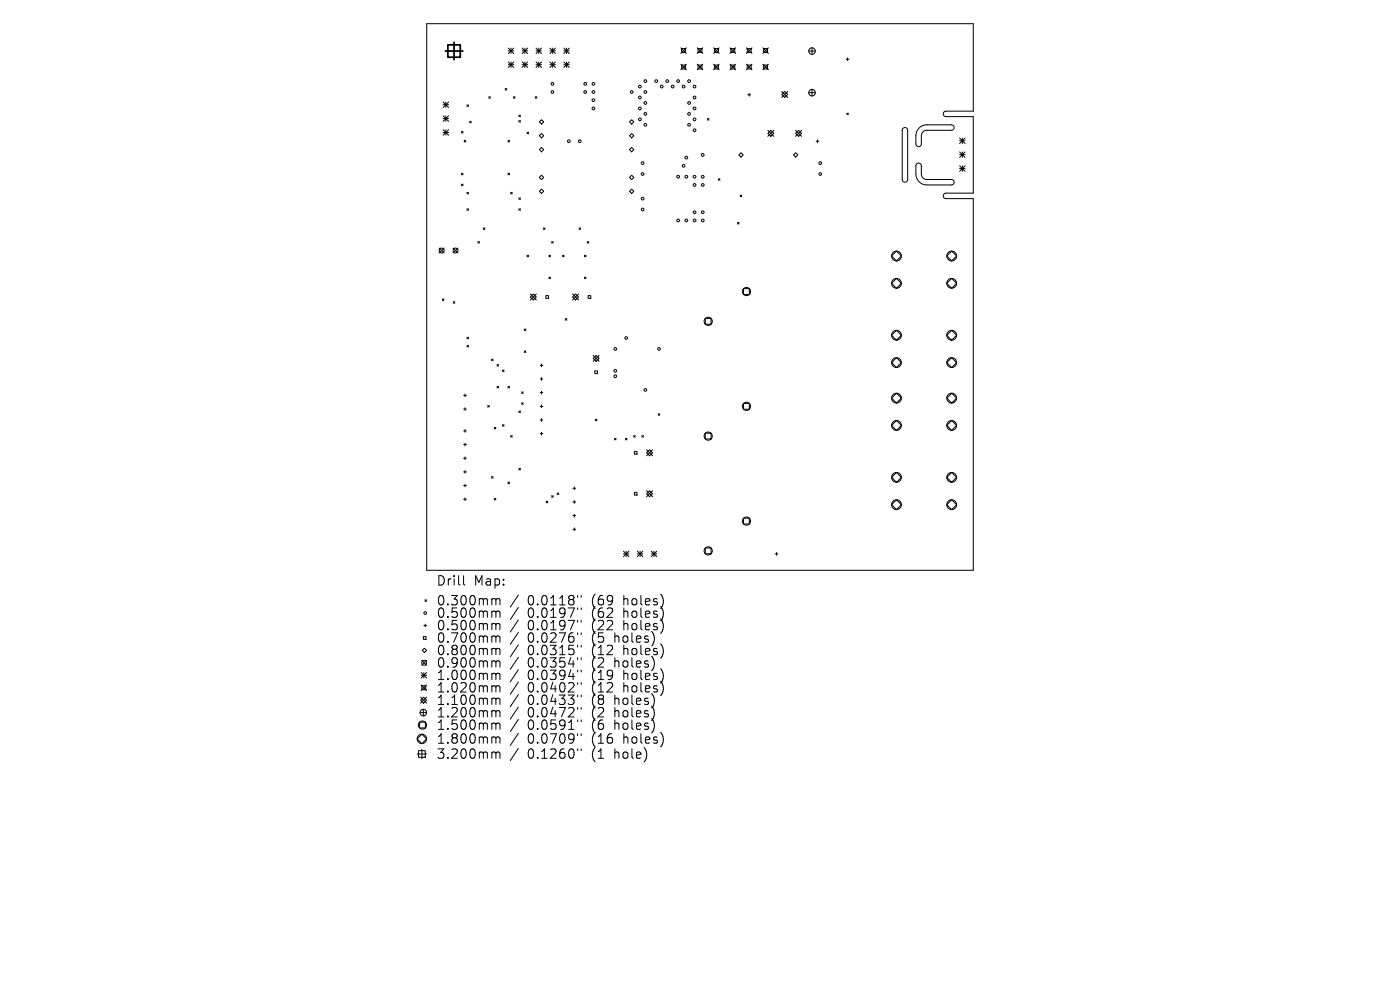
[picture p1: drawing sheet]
<svg xmlns="http://www.w3.org/2000/svg" width="297mm" height="210mm" viewBox="0 0 297 210" stroke-linecap="round" stroke-linejoin="round" font-family="sans-serif">
<defs><g id="words">
<g font-size="2.8">
<text x="92.5" y="124.5">Drill</text>
<text x="100.5" y="124.5">Map:</text>
<text x="92.5" y="128.7">0.300mm</text>
<text x="92.5" y="131.3">0.500mm</text>
<text x="111.9" y="128.7">0.0118&quot;</text>
<text x="111.9" y="131.3">0.0197&quot;</text>
<text x="125.7" y="128.7">(69</text>
<text x="125.7" y="131.3">(62</text>
<text x="132.5" y="128.7">holes)</text>
<text x="132.5" y="131.3">holes)</text>
<text x="92.5" y="134">0.500mm</text>
<text x="92.5" y="136.6">0.700mm</text>
<text x="111.9" y="134">0.0197&quot;</text>
<text x="111.9" y="136.6">0.0276&quot;</text>
<text x="125.7" y="134">(22</text>
<text x="125.7" y="136.6">(5</text>
<text x="130.6" y="136.6">holes)</text>
<text x="132.5" y="134">holes)</text>
<text x="92.5" y="139.3">0.800mm</text>
<text x="92.5" y="141.9">0.900mm</text>
<text x="111.9" y="139.3">0.0315&quot;</text>
<text x="111.9" y="141.9">0.0354&quot;</text>
<text x="125.7" y="139.3">(12</text>
<text x="125.7" y="141.9">(2</text>
<text x="130.6" y="141.9">holes)</text>
<text x="132.5" y="139.3">holes)</text>
<text x="92.5" y="144.5">1.000mm</text>
<text x="92.5" y="147.2">1.020mm</text>
<text x="92.5" y="149.8">1.100mm</text>
<text x="111.9" y="144.5">0.0394&quot;</text>
<text x="111.9" y="147.2">0.0402&quot;</text>
<text x="111.9" y="149.8">0.0433&quot;</text>
<text x="125.7" y="144.5">(19</text>
<text x="125.7" y="147.2">(12</text>
<text x="125.7" y="149.8">(8</text>
<text x="130.6" y="149.8">holes)</text>
<text x="132.5" y="144.5">holes)</text>
<text x="132.5" y="147.2">holes)</text>
<text x="92.5" y="152.5">1.200mm</text>
<text x="92.5" y="155.1">1.500mm</text>
<text x="111.9" y="152.5">0.0472&quot;</text>
<text x="111.9" y="155.1">0.0591&quot;</text>
<text x="125.7" y="152.5">(2</text>
<text x="125.7" y="155.1">(6</text>
<text x="130.6" y="152.5">holes)</text>
<text x="130.6" y="155.1">holes)</text>
<text x="92.5" y="158">1.800mm</text>
<text x="92.5" y="161.2">3.200mm</text>
<text x="111.9" y="158">0.0709&quot;</text>
<text x="111.9" y="161.2">0.1260&quot;</text>
<text x="125.7" y="158">(16</text>
<text x="125.7" y="161.2">(1</text>
<text x="130.6" y="161.2">hole)</text>
<text x="132.5" y="158">holes)</text>
</g>
</g></defs>
<g fill="none" stroke="#000" stroke-width=".21">
<path d="M90.5 5h116v18.6h-5.9l-.4 .2-.1 .4 .1 .3 .4 .2h5.9v16.3h-5.9l-.4 .2-.1 .4 .1 .3 .4 .2h5.9v78.9h-116zM107.2 18.8l.3 .3M107.5 18.8l-.3 .3M107.8 10.2l1.2 1.2M107.8 10.8h1.2M107.8 13.1l1.2 1.2M107.8 13.7h1.2M108.4 10.2v1.2M108.4 13.1v1.2M109 10.2l-1.2 1.2M109 13.1l-1.2 1.2M110.8 13.1l1.1 1.2"/>
<path d="M110.8 10.8h1.1M110.8 13.7h1.1M110.8 10.2l1.1 1.2M111.4 10.2v1.2M111.4 13.1v1.2M111.9 10.2l-1.1 1.2M111.9 13.1l-1.1 1.2M113.7 10.8h1.2M113.7 13.7h1.2M113.7 10.2l1.2 1.2M113.7 13.1l1.2 1.2M114.3 10.2v1.2"/>
<path d="M114.3 13.1v1.2M114.9 10.2l-1.2 1.2M114.9 13.1l-1.2 1.2M116.7 10.8h1.1M116.7 13.7h1.1M116.7 13.1l1.1 1.2M116.7 10.2l1.1 1.2M117.2 10.2v1.2M117.2 13.1v1.2M117.8 10.2l-1.1 1.2M117.8 13.1l-1.1 1.2M119.6 10.8h1.2"/>
<path d="M119.6 13.7h1.2M119.6 13.1l1.2 1.2M119.6 10.2l1.2 1.2M120.2 10.2v1.2M120.2 13.1v1.2M120.8 10.2l-1.2 1.2M120.8 13.1l-1.2 1.2M144.4 10.1l1.2 1.2M144.4 13.6l1.2 1.2M144.6 10.3h.8v.9h-.8zM144.6 13.8h.8v.8h-.8zM145.6 10.1l-1.2 1.2"/>
<path d="M145.6 13.6l-1.2 1.2M147.9 10.1l1.2 1.2M147.9 13.6l1.2 1.2M148.1 10.3h.8v.9h-.8zM148.1 13.8h.8v.8h-.8zM149.1 10.1l-1.2 1.2M149.1 13.6l-1.2 1.2M151.4 13.6l1.2 1.2M151.4 10.1l1.2 1.2M151.6 10.3h.8v.9h-.8zM151.6 13.8h.8v.8h-.8zM152.6 10.1l-1.2 1.2"/>
<path d="M152.6 13.6l-1.2 1.2M154.9 13.6l1.1 1.2M154.9 10.1l1.1 1.2M155 10.3h.9v.9h-.9zM155 13.8h.9v.8h-.9zM156 10.1l-1.1 1.2M156 13.6l-1.1 1.2M158.3 13.6l1.2 1.2M158.3 10.1l1.2 1.2M158.5 10.3h.9v.9h-.9zM158.5 13.8h.9v.8h-.9zM158.9 19.8v.6"/>
<path d="M159.5 10.1l-1.2 1.2M159.5 13.6l-1.2 1.2M161.8 13.6l1.2 1.2M161.8 10.1l1.2 1.2M162 10.3h.8v.9h-.8zM162 13.8h.8v.8h-.8zM163 10.1l-1.2 1.2M163 13.6l-1.2 1.2M165.8 19.4l1.3 1.3M166.5 19.4l.6 .6-.6 .7-.7-.7zM167.1 19.4l-1.3 1.3M171.6 10.8h1.4"/>
<path d="M171.6 19.7h1.4M172.3 10.1v1.4M172.3 19v1.4M179.5 12.6h.6M179.8 12.3v.6M94 21.6l1.2 1.2M94 22.2h1.2M94 24.6l1.2 1.1M94 25.2h1.2M94 27.5l1.2 1.2M94 28.1h1.2M94.6 21.6v1.2"/>
<path d="M94.6 24.6v1.1M94.6 27.5v1.2M95.2 21.6l-1.2 1.2M95.2 24.6l-1.2 1.1M95.2 27.5l-1.2 1.2M97.9 27.9l.3 .3M97.9 36.7l.3 .4M97.9 39.1l.3 .3M98.2 27.9l-.3 .3M98.2 36.7l-.3 .4M98.2 39.1l-.3 .3M98.5 29.8l.3 .3"/>
<path d="M98.8 29.8l-.3 .3M99 22.2l.4 .4M99.4 22.2l-.4 .4M99.6 25.7l.4 .4M100 25.7l-.4 .4M103.7 20.5l.3 .4M104 20.5l-.3 .4M107.7 29.8l.4 .3M107.7 36.7l.4 .4M108.1 29.8l-.4 .3M108.1 36.7l-.4 .4M108.9 20.5l.4 .4"/>
<path d="M109.3 20.5l-.4 .4M110.1 24.4l.3 .4M110.1 25.6l.3 .3M110.4 24.4l-.3 .4M110.4 25.6l-.3 .3M111.8 28l.4 .4M112.2 28l-.4 .4M113.5 20.5l.4 .4M113.9 20.5l-.4 .4M114.4 25.9l.5-.5 .4 .5-.4 .4zM114.4 28.8l.5-.5 .4 .5-.4 .5zM114.4 31.7l.5-.4 .4 .4-.4 .5z"/>
<path d="M114.4 37.6l.5-.4 .4 .4-.4 .5zM133.5 25.9l.5-.5 .5 .5-.5 .4zM133.5 28.8l.5-.5 .5 .5-.5 .5zM133.5 31.7l.5-.4 .5 .4-.5 .5zM133.5 37.6l.5-.4 .5 .4-.5 .5zM150.1 25.1l.3 .4M150.4 25.1l-.3 .4M152.4 37.9l.3 .3M152.7 37.9l-.3 .3M156.7 32.9l.5-.5 .5 .5-.5 .4zM158.6 20.1h.6M162.9 28.3l.6-.7 .7 .7-.7 .6z"/>
<path d="M162.9 27.6l1.3 1.3M164.2 27.6l-1.3 1.3M168.3 32.9l.5-.5 .5 .5-.5 .4zM168.8 28.3l.6-.7 .7 .7-.7 .6zM168.8 27.6l1.3 1.3M170.1 27.6l-1.3 1.3M173.1 30h.6M173.4 29.7v.5M179.6 24l.4 .3M180 24l-.4 .3M191.6 27.2l.6-.1 .4 .5v10.5l-.2 .4-.4 .2-.4-.2-.2-.4v-10.5zM194.5 34.8l.5-.2 .4 .3 .1 2a1.16 1.16 0 0 0 1.1 1.2h5.3l.4 .2 .1 .4-.1 .3-.4 .2h-5.3a2.32 2.32 0 0 1-2.3-2.3v-1.8z"/>
<path d="M195 27.2l.8-.6 .8-.1h5.3l.3 .1 .2 .4-.1 .4-.4 .2h-5.3a1.16 1.16 0 0 0-1.1 1.2l-.1 1.9-.3 .4h-.4l-.4-.5v-2l.2-.8zM203.6 29.3l1.1 1.1M203.6 29.9h1.1M203.6 32.2l1.1 1.2M203.6 32.8h1.1M203.6 35.2l1.1 1.1M203.6 35.8h1.1M204.2 29.3v1.1M204.2 32.2v1.2M204.2 35.2v1.1M204.7 29.3l-1.1 1.1M204.7 32.2l-1.1 1.2"/>
<path d="M204.7 35.2l-1.1 1.1M93.2 52.6l1 1.1M94.2 52.6l-1 1.1M96.1 52.6l1.1 1.1M97.2 52.6l-1.1 1.1M99 40.8l.4 .3M99 44.3l.4 .3M99.4 40.8l-.4 .3M99.4 44.3l-.4 .3M101.4 51.2l.3 .4M101.7 51.2l-.3 .4M102.5 48.3l.4 .4"/>
<path d="M102.9 48.3l-.4 .4M108.3 40.8l.4 .3M108.7 40.8l-.4 .3M110.1 42l.3 .3M110.1 44.3l.3 .3M110.4 42l-.3 .3M110.4 44.3l-.3 .3M111.8 54.1l.4 .4M112.2 54.1l-.4 .4M114.4 40.6l.5-.5 .4 .5-.4 .4zM115.3 48.3l.3 .4M115.6 48.3l-.3 .4"/>
<path d="M116.4 58.8l.4 .3M116.4 54.1l.4 .4M116.8 54.1l-.4 .4M116.8 58.8l-.4 .3M117 51.2l.4 .4M117.4 51.2l-.4 .4M119.3 54.1l.4 .4M119.7 54.1l-.4 .4M122.8 48.3l.4 .4M123.2 48.3l-.4 .4M124 58.8l.3 .3M124 54.1l.3 .4"/>
<path d="M124.3 58.8l-.3 .3M124.3 54.1l-.3 .4M124.6 51.2l.3 .4M124.9 51.2l-.3 .4M133.5 40.6l.5-.5 .5 .5-.5 .4zM156.4 47.2l.4 .3M156.8 47.2l-.4 .3M157 41.4l.4 .3M157.4 41.4l-.4 .3M189.1 54.3l1.1-1 1 1-1 1zM200.9 54.3l1-1 1 1-1 1zM93.8 63.4l.4 .4"/>
<path d="M94.2 63.4l-.4 .4M96.2 64l.3 .3M96.5 64l-.3 .3M99 71.5l.4 .4M99 73.3l.4 .3M99.4 71.5l-.4 .4M99.4 73.3l-.4 .3M104.3 76.2l.3 .3M104.6 76.2l-.3 .3M105.4 77.3l.4 .4M105.8 77.3l-.4 .4M106.6 78.5l.3 .3"/>
<path d="M106.9 78.5l-.3 .3M111.2 69.8l.4 .3M111.2 74.4l.4 .4M111.6 69.8l-.4 .3M111.6 74.4l-.4 .4M112.5 63l.6-.6 .7 .6-.7 .6zM112.5 62.4l1.3 1.2M113.8 62.4l-1.3 1.2M114.6 77.5h.6M114.9 77.2v.6M115.8 62.7h.6v.6h-.6zM119.9 67.6l.4 .3"/>
<path d="M120.3 67.6l-.4 .3M121.5 62.4l1.2 1.2M122.1 62.4l.6 .6-.6 .6-.6-.6zM122.7 62.4l-1.2 1.2M124.8 62.7h.5v.6h-.5zM125.8 76l.7-.6 .6 .6-.6 .7zM125.8 75.4l1.3 1.3M126.2 78.7h.6v.6h-.6zM127.1 75.4l-1.3 1.3M149.6 67.5h1.3v1.3h-1.3zM157.7 61.2h1.3v1.3h-1.3zM189.1 60.1l1.1-1 1 1-1 1z"/>
<path d="M189.1 71.1l1.1-1 1 1-1 1.1zM189.1 76.9l1.1-1 1 1-1 1.1zM200.9 60.1l1-1 1 1-1 1zM200.9 71.1l1-1 1 1-1 1.1zM200.9 76.9l1-1 1 1-1 1.1zM98.4 83.9h.5M98.4 86.8h.5M98.4 91.4h.5M98.4 94.3h.5M98.4 97.2h.5M98.6 83.6v.6M98.6 86.5v.6"/>
<path d="M98.6 91.1v.6M98.6 94v.6M98.6 96.9v.6M98.6 99.8v.6M103.5 86l.3 .4M103.8 86l-.3 .4M104.8 90.7l.4 .3M105.2 90.7l-.4 .3M105.4 82l.4 .3M105.8 82l-.4 .3M106.6 90.1l.3 .3M106.9 90.1l-.3 .3"/>
<path d="M107.7 82l.4 .3M108.1 82l-.4 .3M108.3 92.4l.4 .3M108.7 92.4l-.4 .3M110.1 87.2l.3 .3M110.1 99.4l.3 .3M110.4 87.2l-.3 .3M110.4 99.4l-.3 .3M110.6 83.1l.4 .4M110.6 85.4l.4 .4M111 83.1l-.4 .4M111 85.4l-.4 .4"/>
<path d="M114.6 80.4h.6M114.6 83.3h.6M114.6 86.2h.6M114.6 89.1h.6M114.6 92h.6M114.9 80.1v.6M114.9 83v.6M114.9 85.9v.6M114.9 88.8v.6M114.9 91.7v.6M126.3 88.9l.3 .4M126.6 88.9l-.3 .4"/>
<path d="M130.4 93l.3 .3M130.7 93l-.3 .3M132.7 93l.3 .3M133 93l-.3 .3M134.4 92.4l.4 .3M134.6 95.8h.5v.5h-.5zM134.8 92.4l-.4 .3M136.2 92.4l.3 .3M136.5 92.4l-.3 .3M137.2 96l.6-.6 .6 .6-.6 .7zM137.2 95.4l1.2 1.3M138.4 95.4l-1.2 1.3"/>
<path d="M139.6 87.8l.4 .3M140 87.8l-.4 .3M149.6 91.9h1.3v1.2h-1.3zM157.7 85.6h1.3v1.2h-1.3zM189.1 84.5l1.1-1.1 1 1.1-1 1zM189.1 90.2l1.1-1 1 1-1 1.1zM200.9 84.5l1-1.1 1 1.1-1 1zM200.9 90.2l1-1 1 1-1 1.1zM98.4 100.1h.5M98.4 103h.5M98.4 105.9h.5M98.6 102.7v.6"/>
<path d="M98.6 105.6v.6M104.3 101.1l.3 .3M104.6 101.1l-.3 .3M104.8 105.7l.4 .4M105.2 105.7l-.4 .4M107.7 102.3l.4 .3M108.1 102.3l-.4 .3M115.9 106.3l.3 .4M116.2 106.3l-.3 .4M117 105.1l.4 .4M117.4 105.1l-.4 .4M118.2 104.6l.3 .3"/>
<path d="M118.5 104.6l-.3 .3M121.5 103.6h.6M121.5 106.5h.6M121.5 109.4h.6M121.5 112.3h.6M121.8 103.3v.6M121.8 106.2v.6M121.8 109.1v.6M121.8 112v.6M132.3 117.5h1.1M132.3 116.9l1.1 1.2M132.8 116.9v1.2"/>
<path d="M133.4 116.9l-1.1 1.2M134.6 104.5h.5v.5h-.5zM135.2 117.5h1.2M135.2 116.9l1.2 1.2M135.8 116.9v1.2M136.4 116.9l-1.2 1.2M137.2 104.7l.6-.6 .6 .6-.6 .7zM137.2 104.1l1.2 1.3M138.2 117.5h1.1M138.2 116.9l1.1 1.2M138.4 104.1l-1.2 1.3M138.7 116.9v1.2"/>
<path d="M139.3 116.9l-1.1 1.2M149.6 116.2h1.3v1.3h-1.3zM157.7 109.9h1.3v1.3h-1.3zM164.4 117.5h.6M164.7 117.2v.6M189.1 101.3l1.1-1.1 1 1.1-1 1zM190.2 106l1 1.1-1 1-1.1-1zM200.9 101.3l1-1.1 1 1.1-1 1zM200.9 107.1l1-1.1 1 1.1-1 1zM89.8 135h.6v.6h-.6zM89.9 132.7h.6M90 137.5l.5 .5-.5 .4-.4-.4z"/>
<path d="M90.2 127.2l.3 .4M90.2 132.4v.6M90.5 127.2l-.3 .4M98.3 122.1v1.7l.3 .3M104.6 127l.5 .1 .1 .2M104.6 129.6h.3l.3 .3M104.6 132.3l.5 .1 .1 .2M104.6 134.9l.5 .1 .1 .2M104.6 137.5h.3l.3 .3M105.2 127.3l.3-.3 .5 .1 .1 1.2M105.2 127.3v1M105.2 129.9v1.1"/>
<path d="M105.2 132.6v1M105.2 135.2v1M105.2 137.8v1.1M105.2 129.9l.3-.3 .5 .1 .1 1.3M105.2 132.6l.3-.3 .5 .1 .1 1.2M105.2 135.2l.3-.3 .5 .1 .1 1.2M105.2 137.8l.3-.3 .5 .1 .1 1.3M110 126.2l-1.8 2.6M110 128.9l-1.8 2.5M110 131.5l-1.8 2.6M110 134.1l-1.8 2.6M110 136.8l-1.8 2.6"/>
<path d="M110 139.4l-1.8 2.6M122.5 126.3v.4M122.5 129v.3M122.5 131.6v.4M122.5 134.2v.4M122.5 136.9v.4M122.5 139.5v.4M123.3 126.3v.4M123.3 129v.3M123.3 131.6v.4M123.3 134.2v.4M123.3 136.9v.4"/>
<path d="M123.3 139.5v.4M88.5 156.7l1-1 1 1-1 1zM88.5 159.9h2M88.8 159.2h1.4v1.5h-1.4zM89 153.2h1.2v1.2h-1.2zM89.1 151.2h1.4M89.2 147.9l1.3 1.3M89.3 145.3l1.2 1.2M89.3 142.7l1.2 1.1M89.3 143.2h1.2M89.5 140.1l1 1M89.5 145.5h.8v.8h-.8z"/>
<path d="M89.5 158.9v2M89.8 150.5v1.4M89.9 147.9l.6 .6-.6 .7-.7-.7zM89.9 142.7v1.1M90.5 140.1l-1 1M90.5 142.7l-1.2 1.1M90.5 145.3l-1.2 1.2M90.5 147.9l-1.3 1.3M104.6 140.2l.5 .1 .1 .2M104.6 142.8l.5 .1 .1 .2M104.6 145.5l.5 .1 .1 .2M104.6 148.1h.3l.3 .3"/>
<path d="M104.6 150.7l.5 .1 .1 .2M104.6 153.4h.3l.3 .3M104.6 156.3h.3l.3 .3M104.6 159.5l.5 .1 .1 .2M105.2 140.5v1M105.2 143.1v1.1M105.2 145.8v1M105.2 148.4v1M105.2 151v1.1M105.2 153.7v1M105.2 156.6v1.1M105.2 159.8v1.1"/>
<path d="M105.2 140.5l.3-.3 .5 .1 .1 1.2M105.2 143.1l.3-.3 .5 .1 .1 1.3M105.2 145.8l.3-.3 .5 .1 .1 1.2M105.2 148.4l.3-.3 .5 .1 .1 1.2M105.2 151l.3-.3 .5 .1 .1 1.3M105.2 153.7l.3-.3 .5 .1 .1 1.2M105.2 156.6l.3-.3 .5 .1 .1 1.3M105.2 159.8l.3-.3 .5 .1 .1 1.3M110 142.1l-1.8 2.5M110 144.7l-1.8 2.6M110 147.3l-1.8 2.6M110 150l-1.8 2.6"/>
<path d="M110 152.6l-1.8 2.6M110 155.6l-1.8 2.5M110 158.8l-1.8 2.5M122.5 142.2v.3M122.5 144.8v.4M122.5 147.4v.4M122.5 150.1v.4M122.5 152.7v.4M122.5 155.7v.3M122.5 158.9v.3M123.3 142.2v.3M123.3 144.8v.4"/>
<path d="M123.3 147.4v.4M123.3 150.1v.4M123.3 152.7v.4M123.3 155.7v.3M123.3 158.9v.3"/>
<circle cx="117.2" cy="17.8" r=".29"/>
<circle cx="117.2" cy="19.5" r=".29"/>
<circle cx="124.2" cy="17.8" r=".29"/>
<circle cx="124.2" cy="19.5" r=".29"/>
<circle cx="125.9" cy="17.8" r=".29"/>
<circle cx="125.9" cy="19.5" r=".29"/>
<circle cx="134" cy="19.5" r=".29"/>
<circle cx="135.7" cy="18.4" r=".29"/>
<circle cx="136.9" cy="17.2" r=".29"/>
<circle cx="136.9" cy="19.5" r=".29"/>
<circle cx="139.2" cy="17.2" r=".29"/>
<circle cx="140.4" cy="18.4" r=".29"/>
<circle cx="141.5" cy="17.2" r=".29"/>
<circle cx="142.7" cy="18.4" r=".29"/>
<circle cx="143.9" cy="17.2" r=".29"/>
<circle cx="145" cy="18.4" r=".29"/>
<circle cx="146.2" cy="17.2" r=".29"/>
<circle cx="147.3" cy="18.4" r=".29"/>
<circle cx="172.3" cy="19.7" r=".7"/>
<circle cx="172.3" cy="10.8" r=".7"/>
<circle cx="120.7" cy="30" r=".29"/>
<circle cx="123" cy="30" r=".29"/>
<circle cx="125.9" cy="23" r=".29"/>
<circle cx="125.9" cy="21.3" r=".29"/>
<circle cx="135.7" cy="23" r=".29"/>
<circle cx="135.7" cy="20.7" r=".29"/>
<circle cx="135.7" cy="25.3" r=".29"/>
<circle cx="136.3" cy="34.6" r=".29"/>
<circle cx="136.3" cy="36.9" r=".29"/>
<circle cx="136.9" cy="26.5" r=".29"/>
<circle cx="136.9" cy="21.8" r=".29"/>
<circle cx="136.9" cy="24.2" r=".29"/>
<circle cx="143.9" cy="37.5" r=".29"/>
<circle cx="145" cy="35.2" r=".29"/>
<circle cx="145.6" cy="33.4" r=".29"/>
<circle cx="145.6" cy="37.5" r=".29"/>
<circle cx="146.2" cy="26.5" r=".29"/>
<circle cx="146.2" cy="21.8" r=".29"/>
<circle cx="146.2" cy="24.2" r=".29"/>
<circle cx="147.3" cy="39.2" r=".29"/>
<circle cx="147.3" cy="27.6" r=".29"/>
<circle cx="147.3" cy="37.5" r=".29"/>
<circle cx="147.3" cy="20.7" r=".29"/>
<circle cx="147.3" cy="23" r=".29"/>
<circle cx="147.3" cy="25.3" r=".29"/>
<circle cx="149.1" cy="39.2" r=".29"/>
<circle cx="149.1" cy="32.9" r=".29"/>
<circle cx="149.1" cy="37.5" r=".29"/>
<circle cx="174" cy="34.6" r=".29"/>
<circle cx="174" cy="36.9" r=".29"/>
<circle cx="93.7" cy="53.1" r=".52"/>
<circle cx="96.6" cy="53.1" r=".52"/>
<circle cx="136.3" cy="42.1" r=".29"/>
<circle cx="136.3" cy="44.5" r=".29"/>
<circle cx="143.9" cy="46.8" r=".29"/>
<circle cx="145.6" cy="46.8" r=".29"/>
<circle cx="147.3" cy="45" r=".29"/>
<circle cx="147.3" cy="46.8" r=".29"/>
<circle cx="149.1" cy="46.8" r=".29"/>
<circle cx="149.1" cy="45" r=".29"/>
<circle cx="190.2" cy="54.3" r="1.04"/>
<circle cx="201.9" cy="54.3" r="1.04"/>
<circle cx="130.5" cy="74" r=".29"/>
<circle cx="130.5" cy="79.8" r=".29"/>
<circle cx="130.5" cy="78.7" r=".29"/>
<circle cx="132.8" cy="71.7" r=".29"/>
<circle cx="139.8" cy="74" r=".29"/>
<circle cx="150.2" cy="68.2" r=".87"/>
<circle cx="158.4" cy="61.8" r=".87"/>
<circle cx="190.2" cy="60.1" r="1.04"/>
<circle cx="190.2" cy="71.1" r="1.04"/>
<circle cx="190.2" cy="76.9" r="1.04"/>
<circle cx="201.9" cy="60.1" r="1.04"/>
<circle cx="201.9" cy="71.1" r="1.04"/>
<circle cx="201.9" cy="76.9" r="1.04"/>
<circle cx="136.9" cy="82.7" r=".29"/>
<circle cx="150.2" cy="92.5" r=".87"/>
<circle cx="158.4" cy="86.2" r=".87"/>
<circle cx="190.2" cy="84.5" r="1.04"/>
<circle cx="190.2" cy="90.2" r="1.04"/>
<circle cx="201.9" cy="84.5" r="1.04"/>
<circle cx="201.9" cy="90.2" r="1.04"/>
<circle cx="150.2" cy="116.9" r=".87"/>
<circle cx="158.4" cy="110.5" r=".87"/>
<circle cx="190.2" cy="101.3" r="1.04"/>
<circle cx="190.2" cy="107.1" r="1.04"/>
<circle cx="201.9" cy="101.3" r="1.04"/>
<circle cx="201.9" cy="107.1" r="1.04"/>
<circle cx="90.2" cy="130" r=".29"/>
<circle cx="89.5" cy="156.7" r="1"/>
<circle cx="89.6" cy="153.8" r=".87"/>
<circle cx="89.8" cy="151.2" r=".7"/>
<circle cx="90" cy="140.6" r=".52"/>
</g>
<path d="M94.5 10.8h3.7M95 9.5h2.6v2.6h-2.6zM96.3 9v3.7" fill="none" stroke="#000" stroke-width=".37"/>
<use href="#words"/>
</svg>
